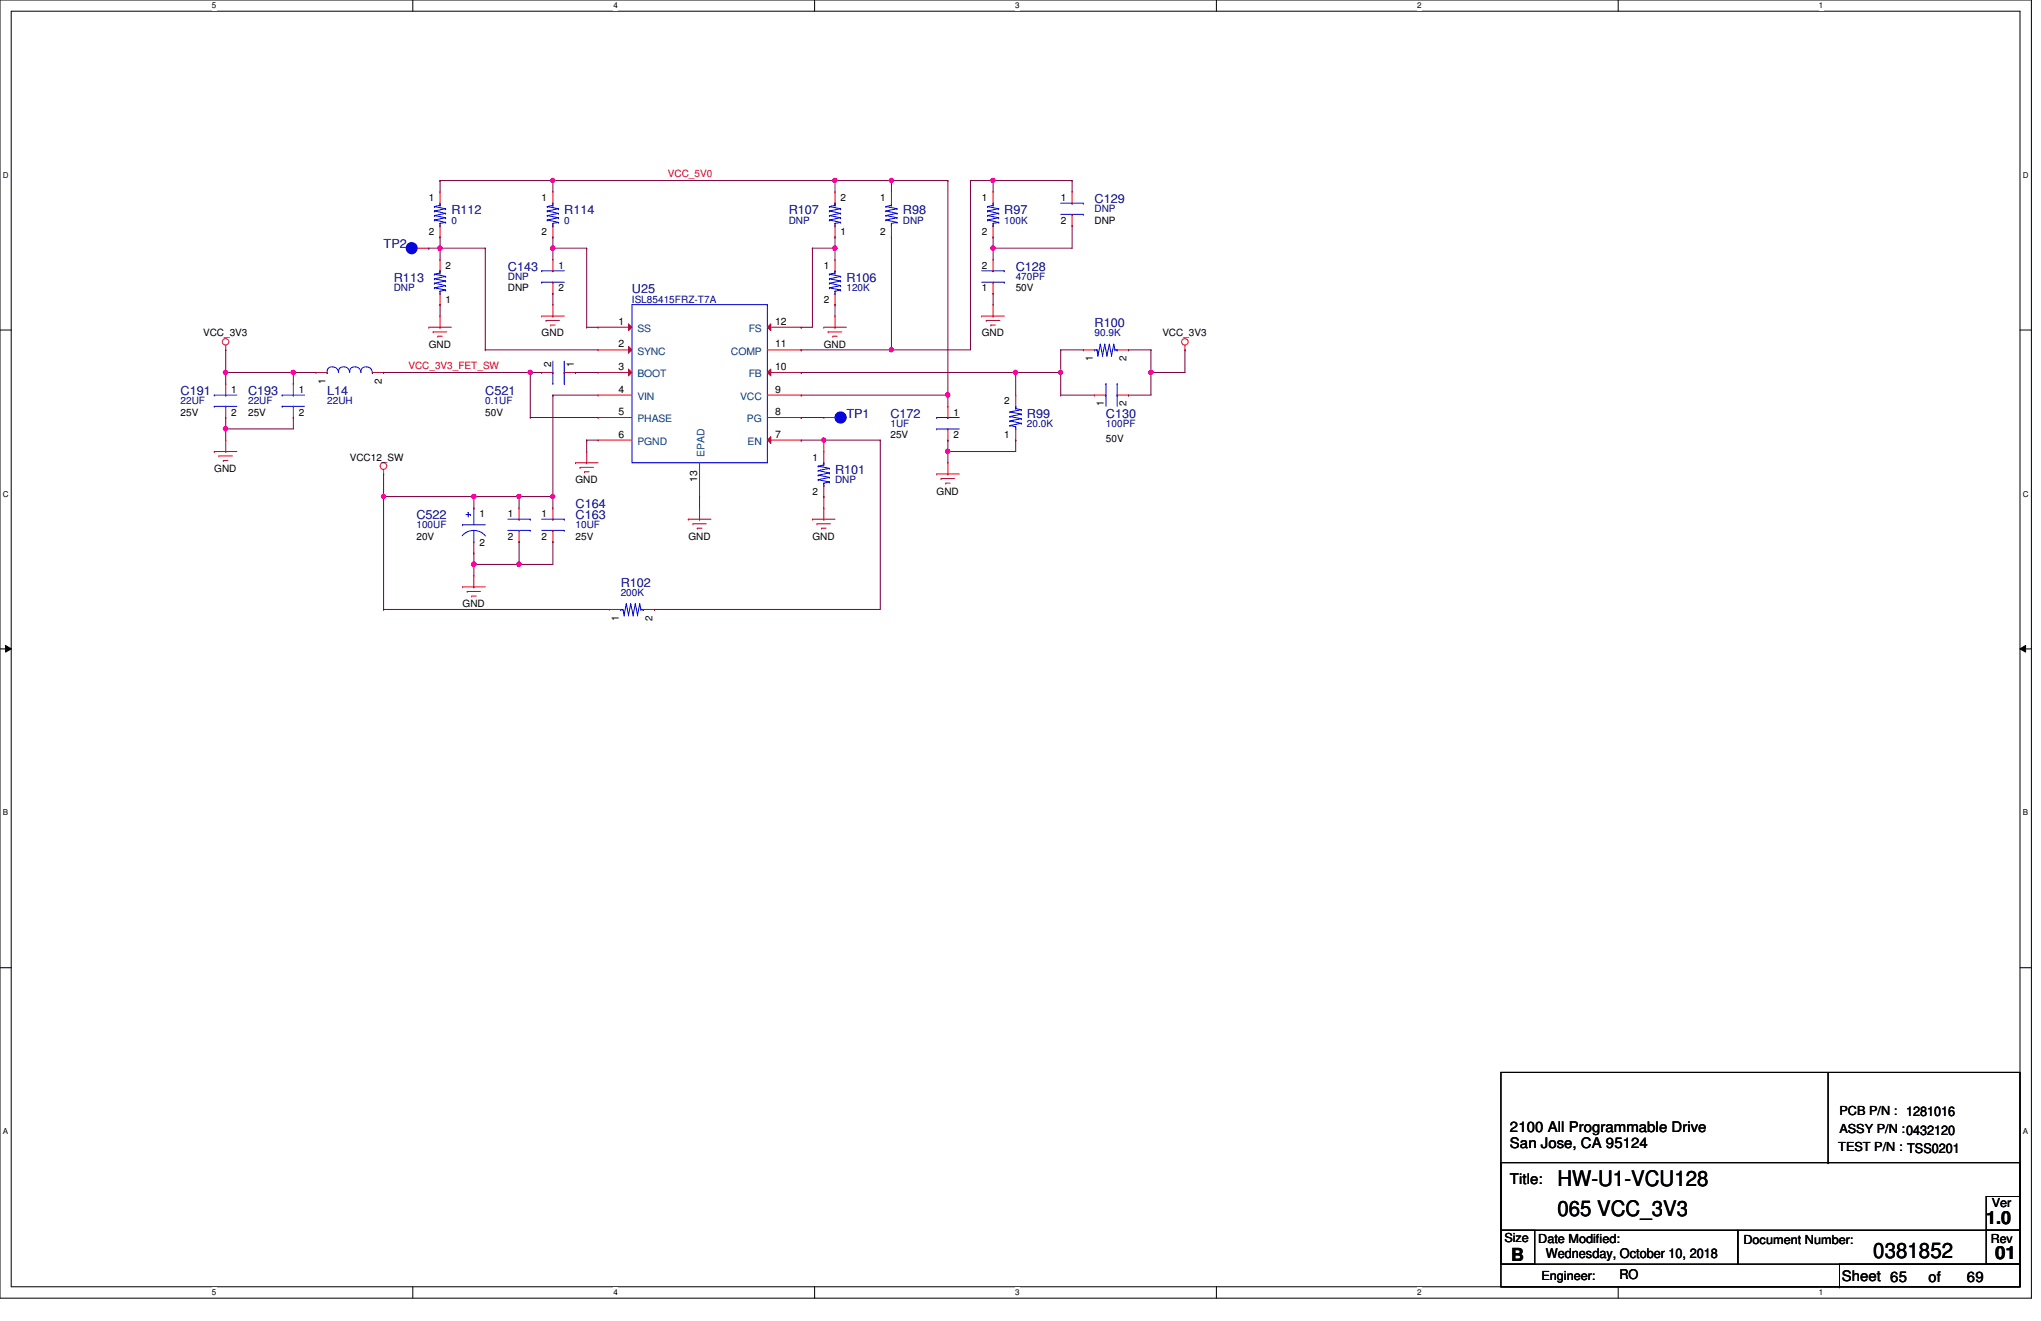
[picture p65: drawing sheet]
<svg xmlns="http://www.w3.org/2000/svg" width="432mm" height="279mm" viewBox="0 0 432 279" stroke-linecap="round" stroke-linejoin="round" font-family="sans-serif">
<defs><g id="words">
<g font-size="4.5">
<text x="329.5" y="250.9">HW-U1-VCU128</text>
<text x="329.5" y="257.1">065 VCC_3V3</text>
<text x="396.3" y="266">0381852</text>
</g>
<g font-size="3.8">
<text x="420.2" y="259">1.0</text>
<text x="319.7" y="266.6">B</text>
<text x="422.1" y="266.4">01</text>
</g>
<g font-size="3.1">
<text x="319.4" y="239.4">2100 All Programmable Drive</text>
<text x="319.4" y="242.7">San Jose, CA 95124</text>
<text x="319.4" y="250.4">Title:</text>
<text x="389.6" y="270.9">Sheet 65</text>
<text x="408" y="271.1">of</text>
<text x="416.1" y="271.1">69</text>
</g>
<g font-size="2.8">
<text x="327.1" y="266.1">Wednesday, October 10, 2018</text>
<text x="342.6" y="270.4">RO</text>
</g>
<g font-size="2.6" fill="#000080">
<text x="95.5" y="45.3">R112</text>
<text x="119.4" y="45.3">R114</text>
<text x="166.9" y="45.3">R107</text>
<text x="191" y="45.3">R98</text>
<text x="212.5" y="45.3">R97</text>
<text x="231.6" y="42.9">C129</text>
<text x="81.2" y="52.5">TP2</text>
<text x="83.3" y="59.6">R113</text>
<text x="107.4" y="57.3">C143</text>
<text x="179.1" y="59.6">R106</text>
<text x="214.9" y="57.3">C128</text>
<text x="133.7" y="62.1">U25</text>
<text x="231.6" y="69.2">R100</text>
<text x="38.2" y="83.5">C191</text>
<text x="52.5" y="83.5">C193</text>
<text x="69.2" y="83.5">L14</text>
<text x="102.7" y="83.5">C521</text>
<text x="179.1" y="88.3">TP1</text>
<text x="188.4" y="88.3">C172</text>
<text x="217.3" y="88.3">R99</text>
<text x="234" y="88.3">C130</text>
<text x="176.7" y="100.2">R101</text>
<text x="121.8" y="107.4">C164</text>
<text x="88.1" y="109.8">C522</text>
<text x="121.8" y="109.8">C163</text>
<text x="131.3" y="124.1">R102</text>
</g>
<g font-size="2.6">
<text x="389.2" y="235.9">PCB P/N : 1281016</text>
<text x="389.2" y="239.7">ASSY P/N :0432120</text>
<text x="388.9" y="243.5">TEST P/N : TSS0201</text>
<text x="421.4" y="255.2">Ver</text>
<text x="318.3" y="262.6">Size</text>
<text x="325.4" y="262.8">Date Modified:</text>
<text x="368.9" y="263.1">Document Number:</text>
<text x="421.2" y="262.8">Rev</text>
<text x="326.1" y="270.7">Engineer:</text>
</g>
<g font-size="2.2">
<text x="130.9" y="68.7">1</text>
<text x="164" y="68.7">12</text>
<text x="130.9" y="73.5">2</text>
<text x="164" y="73.5">11</text>
<text x="130.9" y="78.3">3</text>
<text x="130.9" y="83.1">4</text>
<text x="164" y="83.1">9</text>
<text x="164" y="78.3">10</text>
<text x="130.9" y="87.8">5</text>
<text x="164" y="87.8">8</text>
<text x="130.9" y="92.6">6</text>
<text x="164" y="92.6">7</text>
<text x="147.5" y="102" transform="rotate(-90 147.5 102)">13</text>
</g>
<g font-size="2.2" fill="#004080">
<text x="134.9" y="70.2">SS</text>
<text x="158.4" y="70.2">FS</text>
<text x="134.9" y="75">SYNC</text>
<text x="154.6" y="75">COMP</text>
<text x="134.9" y="79.8">BOOT</text>
<text x="158.4" y="79.8">FB</text>
<text x="134.9" y="84.6">VIN</text>
<text x="134.9" y="89.3">PHASE</text>
<text x="156.6" y="84.6">VCC</text>
<text x="158" y="89.3">PG</text>
<text x="134.9" y="94.1">PGND</text>
<text x="158.2" y="94.1">EN</text>
<text x="149" y="96.7" transform="rotate(-90 149 96.7)">EPAD</text>
</g>
<g font-size="2.1" fill="#f00">
<text x="141.3" y="37.5">VCC_5V0</text>
<text x="86.4" y="78.1">VCC_3V3_FET_SW</text>
</g>
<g font-size="2.1">
<text x="90.7" y="42.5">1</text>
<text x="114.6" y="42.5">1</text>
<text x="177.8" y="42.5">2</text>
<text x="186.2" y="42.5">1</text>
<text x="207.7" y="42.5">1</text>
<text x="224.4" y="42.5">1</text>
<text x="224.4" y="47.3">2</text>
<text x="231.6" y="47.3">DNP</text>
<text x="90.7" y="49.7">2</text>
<text x="114.6" y="49.7">2</text>
<text x="177.8" y="49.7">1</text>
<text x="186.2" y="49.7">2</text>
<text x="207.7" y="49.7">2</text>
<text x="94.3" y="56.9">2</text>
<text x="118.2" y="56.9">1</text>
<text x="174.3" y="56.9">1</text>
<text x="207.7" y="56.9">2</text>
<text x="94.3" y="64">1</text>
<text x="107.4" y="61.6">DNP</text>
<text x="118.2" y="61.6">2</text>
<text x="174.3" y="64">2</text>
<text x="207.7" y="61.6">1</text>
<text x="214.9" y="61.6">50V</text>
<text x="43" y="71.2">VCC_3V3</text>
<text x="114.6" y="71.2">GND</text>
<text x="207.7" y="71.2">GND</text>
<text x="245.9" y="71.2">VCC_3V3</text>
<text x="90.7" y="73.6">GND</text>
<text x="116.6" y="77.6" transform="rotate(-90 116.6 77.6)">2</text>
<text x="121.4" y="77.6" transform="rotate(-90 121.4 77.6)">1</text>
<text x="174.3" y="73.6">GND</text>
<text x="231.2" y="76.4" transform="rotate(-90 231.2 76.4)">1</text>
<text x="238.3" y="76.4" transform="rotate(-90 238.3 76.4)">2</text>
<text x="48.9" y="83.1">1</text>
<text x="63.2" y="83.1">1</text>
<text x="68.8" y="81.2" transform="rotate(-90 68.8 81.2)">1</text>
<text x="80.8" y="81.2" transform="rotate(-90 80.8 81.2)">2</text>
<text x="38.2" y="87.9">25V</text>
<text x="48.9" y="87.9">2</text>
<text x="52.5" y="87.9">25V</text>
<text x="63.2" y="87.9">2</text>
<text x="102.7" y="87.9">50V</text>
<text x="201.7" y="87.9">1</text>
<text x="212.5" y="85.5">2</text>
<text x="233.6" y="85.9" transform="rotate(-90 233.6 85.9)">1</text>
<text x="238.3" y="85.9" transform="rotate(-90 238.3 85.9)">2</text>
<text x="188.4" y="92.7">25V</text>
<text x="201.7" y="92.7">2</text>
<text x="212.5" y="92.7">1</text>
<text x="234" y="93.4">50V</text>
<text x="45.3" y="99.8">GND</text>
<text x="74" y="97.5">VCC12_SW</text>
<text x="171.9" y="97.5">1</text>
<text x="121.8" y="102.2">GND</text>
<text x="171.9" y="104.6">2</text>
<text x="198.2" y="104.6">GND</text>
<text x="101.5" y="109.4">1</text>
<text x="107.4" y="109.4">1</text>
<text x="114.6" y="109.4">1</text>
<text x="88.1" y="114.1">20V</text>
<text x="101.5" y="115.6">2</text>
<text x="107.4" y="114.1">2</text>
<text x="114.6" y="114.1">2</text>
<text x="121.8" y="114.1">25V</text>
<text x="145.6" y="114.1">GND</text>
<text x="171.9" y="114.1">GND</text>
<text x="97.9" y="128.5">GND</text>
<text x="130.9" y="131.3" transform="rotate(-90 130.9 131.3)">1</text>
<text x="138" y="131.3" transform="rotate(-90 138 131.3)">2</text>
</g>
<g font-size="2.1" fill="#000080">
<text x="95.5" y="47.3">0</text>
<text x="119.4" y="47.3">0</text>
<text x="166.9" y="47.3">DNP</text>
<text x="191" y="47.3">DNP</text>
<text x="212.5" y="47.3">100K</text>
<text x="231.6" y="44.9">DNP</text>
<text x="107.4" y="59.2">DNP</text>
<text x="214.9" y="59.2">470PF</text>
<text x="83.3" y="61.6">DNP</text>
<text x="133.7" y="64">ISL85415FRZ-T7A</text>
<text x="179.1" y="61.6">120K</text>
<text x="231.6" y="71.2">90.9K</text>
<text x="38.2" y="85.5">22UF</text>
<text x="52.5" y="85.5">22UF</text>
<text x="69.2" y="85.5">22UH</text>
<text x="102.7" y="85.5">0.1UF</text>
<text x="188.4" y="90.3">1UF</text>
<text x="217.3" y="90.3">20.0K</text>
<text x="234" y="90.3">100PF</text>
<text x="176.7" y="102.2">DNP</text>
<text x="88.1" y="111.8">100UF</text>
<text x="121.8" y="111.8">10UF</text>
<text x="131.3" y="126.1">200K</text>
</g>
<g font-size="1.7">
<text x="44.8" y="1.8">5</text>
<text x="129.8" y="1.8">4</text>
<text x="214.8" y="1.8">3</text>
<text x="299.8" y="1.8">2</text>
<text x="384.8" y="1.8">1</text>
<text x=".6" y="37.6">D</text>
<text x="427.9" y="37.6">D</text>
<text x=".6" y="105">C</text>
<text x="427.9" y="105">C</text>
<text x=".6" y="172.5">B</text>
<text x="427.9" y="172.5">B</text>
<text x=".6" y="239.9">A</text>
<text x="427.9" y="239.9">A</text>
<text x="44.8" y="273.9">5</text>
<text x="129.8" y="273.9">4</text>
<text x="214.8" y="273.9">3</text>
<text x="299.8" y="273.9">2</text>
<text x="384.8" y="273.9">1</text>
</g>
</g></defs>
<path d="M0 0h429.8v274.6h-429.8zM2.4 2.4h425v269.8h-425z" fill="none" stroke="#000" stroke-width=".21"/>
<g fill="#fff">
<path d="M44.8 .3h1v1.9h-1z"/>
<path d="M44.8 272.4h1v1.9h-1z"/>
</g>
<path d="M87.3 0v2.4M87.3 272.2v2.3" fill="none" stroke="#000" stroke-width=".21"/>
<g fill="#fff">
<path d="M129.8 .3h.9v1.9h-.9z"/>
<path d="M129.8 272.4h.9v1.9h-.9z"/>
</g>
<path d="M172.3 0v2.4M172.3 272.2v2.3" fill="none" stroke="#000" stroke-width=".21"/>
<g fill="#fff">
<path d="M214.8 .3h.9v1.9h-.9z"/>
<path d="M214.8 272.4h.9v1.9h-.9z"/>
</g>
<path d="M257.3 0v2.4M257.3 272.2v2.3" fill="none" stroke="#000" stroke-width=".21"/>
<g fill="#fff">
<path d="M299.8 .3h.9v1.9h-.9z"/>
<path d="M299.8 272.4h.9v1.9h-.9z"/>
</g>
<path d="M342.3 0v2.4M342.3 272.2v2.3" fill="none" stroke="#000" stroke-width=".21"/>
<g fill="#fff">
<path d="M384.8 .3h.9v1.9h-.9z"/>
<path d="M384.8 272.4h.9v1.9h-.9z"/>
<path d="M.6 36.1h1.2v1.9h-1.2z"/>
<path d="M427.9 36.1h1.3v1.9h-1.3z"/>
<path d="M.6 103.5h1.2v1.9h-1.2z"/>
<path d="M427.9 103.5h1.3v1.9h-1.3z"/>
</g>
<path d="M0 69.8h2.4M427.4 69.8h2.3" fill="none" stroke="#000" stroke-width=".21"/>
<g fill="#fff">
<path d="M.6 170.9h1.1v1.9h-1.1z"/>
<path d="M427.9 170.9h1.2v1.9h-1.2z"/>
</g>
<path d="M0 137.2h2.4M1.2 136.5l1.2 .7-1.2 .7zM427.4 137.2l1.1-.7v1.4zM427.4 137.2h2.3" fill="none" stroke="#000" stroke-width=".21"/>
<path d="M1.2 136.5l1.2 .7-1.2 .7zM427.4 137.2l1.1-.7v1.4z" fill="#000"/>
<g fill="#fff">
<path d="M.6 238.4h1.1v1.9h-1.1z"/>
<path d="M427.9 238.4h1.2v1.9h-1.2z"/>
</g>
<g fill="none" stroke="#000" stroke-width=".21">
<path d="M0 204.7h2.4M427.4 204.7h2.3M317.5 226.8h109.9v45.4h-109.9zM386.8 226.8v19.1M317.5 245.9h109.9v14.3h-109.9zM386.8 245.9h.1M420.2 253.1h7.2v7.1h-7.2zM317.5 260.2h50.2v7.2h-50.2zM317.5 260.2h7.2v7.2h-7.2zM317.5 272.2h71.7M367.7 260.2h59.7v7.2h-59.7zM389.2 267.4h38.2v4.8h-38.2z"/>
<path d="M389.2 272.2h.1M420.2 260.2h7.2v7.2h-7.2z"/>
</g>
<g fill="none" stroke="#f00" stroke-width=".21">
<path d="M210.1 54.9h.1M210.1 54.9v2.4M210.1 59.7v2.4M47.8 74h.1M47.8 73v1M90.7 69.2h.1M90.7 69.2h4.8M91.7 70.2h.1M91.7 70.2h2.8M92.6 71.1h.1M92.6 71.1h1M93.1 66.8h.1"/>
<path d="M93.1 69.2h.1M93.1 66.8v2.4M114.6 66.8h.1M114.6 66.8h4.8M115.5 67.8h.1M115.5 67.8h2.9M116.5 68.7h.1M116.5 68.7h.9M117 64.4h.1M117 66.8h.1M117 64.4v2.4M174.3 69.2h.1"/>
<path d="M174.3 69.2h4.8M175.2 70.2h.1M175.2 70.2h2.9M176.2 71.1h.1M176.2 71.1h.9M176.7 66.8h.1M176.7 69.2h.1M176.7 66.8v2.4M207.7 66.8h.1M207.7 66.8h4.8M208.7 67.8h.1M208.7 67.8h2.8"/>
<path d="M209.6 68.7h.1M209.6 68.7h1M210.1 64.4h.1M210.1 66.8h.1M210.1 62.1h.1M210.1 64.4v2.4M250.7 74h.1M250.7 73v1M45.3 95.5h.1M45.3 95.5h4.8M46.3 96.4h.1M46.3 96.4h2.8"/>
<path d="M47.2 97.4h.1M47.2 97.4h1M47.8 93.1h.1M47.8 95.5h.1M47.8 93.1v2.4M81.2 99.3v.9M121.8 97.9h.1M121.8 97.9h4.7M122.7 98.8h.1M122.7 98.8h2.9M123.7 99.8h.1M123.7 99.8h.9"/>
<path d="M124.1 95.5h.1M124.1 97.9h.1M124.1 95.5v2.4M200.5 97.9h.1M200.5 97.9v2.3M214.9 93.1h.1M214.9 83.6h.1M214.9 83.6v2.3M214.9 90.7v2.4M81.2 100.2h.1M145.6 109.8h.1M145.6 109.8h4.8"/>
<path d="M146.6 110.8h.1M146.6 110.8h2.8M147.5 111.7h.1M147.5 111.7h1M148 107.4h.1M148 109.8h.1M148 107.4v2.4M171.9 109.8h.1M171.9 109.8h4.8M172.8 110.8h.1M172.8 110.8h2.9M173.8 111.7h.1"/>
<path d="M173.8 111.7h1M174.3 107.4h.1M174.3 109.8h.1M174.3 107.4v2.4M198.2 100.2h.1M198.2 100.2h4.7M199.1 101.2h.1M199.1 101.2h2.9M200.1 102.2h.1M200.1 102.2h.9M200.5 100.2h.1M97.9 124.1h.1"/>
<path d="M97.9 124.1h4.8M98.8 125.1h.1M98.8 125.1h2.9M99.8 126.1h.1M99.8 126.1h1M100.2 121.8h.1M100.2 124.1h.1M100.2 121.8v2.3M128.9 128.9h.1M128.9 128.9h2.4M136.1 128.9h2.4M138.5 128.9h.1"/>
<circle cx="47.7" cy="72.3" r=".69"/>
<circle cx="250.7" cy="72.3" r=".69"/>
<circle cx="81.1" cy="98.6" r=".7"/>
</g>
<g fill="none" stroke="#00f" stroke-width=".21">
<path d="M207.7 57.3h4.8M207.7 59.7h4.8M210.1 57.3h.1M210.1 59.7h.1M212.5 57.3h.1M212.5 59.7h.1M213.7 87.1h.1M213.7 88.1h.1M213.7 89h.1M213.7 90h.1M213.7 87.1l2.4 .5M213.7 88.1l2.4 .5"/>
<path d="M213.7 89l2.4 .5M213.7 90l1.2 .3M214.9 90.7h.1M214.9 85.9h.1M214.9 86.4h.1M214.9 90.3h.1M214.9 85.9v.5M214.9 90.3v.4M214.9 86.4l1.2 .3M216.1 89.5h.1M216.1 86.7h.1M216.1 87.6h.1"/>
<path d="M216.1 88.6h.1M216.1 89.5l-2.4 .5M216.1 86.7l-2.4 .4M216.1 87.6l-2.4 .5M216.1 88.6l-2.4 .4M131.3 128.9h.1M131.3 128.9h.5M131.8 128.9h.1M131.8 128.9l.2 1.2M132 130.1h.1M132.5 127.7h.1M132.5 127.7l-.5 2.4"/>
<path d="M132.5 127.7l.5 2.4M133 130.1h.1M133.4 127.7h.1M133.4 127.7l.5 2.4M133.4 127.7l-.4 2.4M133.9 130.1h.1M134.4 127.7h.1M134.4 127.7l.5 2.4M134.4 127.7l-.5 2.4M134.9 130.1h.1M135.3 127.7h.1M135.3 127.7l.3 1.2"/>
<path d="M135.3 127.7l-.4 2.4M135.6 128.9h.1M135.6 128.9h.5M136.1 128.9h.1"/>
</g>
<circle cx="177.8" cy="88.3" r="1.19" fill="#00f"/>
<g fill="none" stroke="#00f" stroke-width=".21">
<path d="M114.6 59.7h.1M114.6 57.3h.1M114.6 59.7h4.8M114.6 57.3h4.8M117 59.7h.1M117 57.3h.1M175.5 59.9h.1M175.5 59h.1M175.5 58h.1M175.5 46.5h.1M175.5 43.7h.1M175.5 44.6h.1"/>
<path d="M175.5 45.6h.1M175.5 58l2.3 .5M175.5 59.9l2.3 .5M175.5 59l2.3 .4M175.5 46.5l2.3 .5M175.5 43.7l2.3 .5M175.5 44.6l2.3 .5M175.5 45.6l2.3 .5M176.7 57.3h.1M176.7 57.7h.1M176.7 47.8h.1M176.7 43h.1"/>
<path d="M176.7 43.4h.1M176.7 47.2h.1M176.7 43v.4M176.7 47.2v.6M176.7 57.3v.4M176.7 57.7l-1.2 .3M176.7 43.4l-1.2 .3M177.8 58.5h.1M177.8 59.4h.1M177.8 44.2h.1M177.8 45.1h.1M177.8 46.1h.1"/>
<path d="M177.8 47h.1M177.8 59.4l-2.3 .5M177.8 58.5l-2.3 .5M177.8 44.2l-2.3 .4M177.8 45.1l-2.3 .5M177.8 46.1l-2.3 .4M177.8 47l-1.1 .2M69.2 78.8h.1M70.4 77.6a.96 .96 0 0 0-1.2 1.1M70.4 77.6a1.17 1.17 0 0 1 1.2 1.2M72.8 77.6a.96 .96 0 0 0-1.2 1.1M72.8 77.6a1.14 1.14 0 0 1 1.2 1.2"/>
<path d="M74 78.7a1.16 1.16 0 0 1 1.2-1.1 1.16 1.16 0 0 1 1.1 1.1v.1M77.6 77.6a.98 .98 0 0 0-1.2 1.1M77.6 77.6a1.14 1.14 0 0 1 1.1 1.2M78.8 78.8h.1M175.5 60.9h.1M175.5 60.9l2.3 .4M176.7 62.1h.1M176.7 61.6h.1M176.7 61.6v.5M177.8 61.3h.1M177.8 60.4h.1M177.8 61.3l-1.1 .3"/>
<path d="M177.8 60.4l-2.3 .5M45.3 85.9h.1M45.3 83.6h.1M45.3 85.9h4.8M45.3 83.6h4.8M47.8 85.9h.1M47.8 83.6h.1M59.7 85.9h.1M59.7 83.6h.1M59.7 85.9h4.7M59.7 83.6h4.7M62.1 85.9h.1"/>
<path d="M62.1 83.6h.1M198.2 90.7h.1M198.2 88.3h.1M198.2 90.7h4.7M198.2 88.3h4.7M200.5 90.7h.1M200.5 88.3h.1M234 83.6h.1M234 81.2h.1M234 81.2v4.7M236.3 83.6h.1M236.3 81.2h.1"/>
<path d="M236.3 81.2v4.7M97.8 113.3a3.2 3.2 0 0 1 4.9 .1M97.9 111h.1M97.9 111h4.8M98.6 108.8h.9M99.1 108.4h.1M99.1 108.4v.9M99.5 108.8h.1M100.2 114.6h.1M100.2 107.4h.1M100.2 107.4v3.6M100.2 112.2v2.4"/>
<path d="M107.4 112.2h4.8M107.4 109.8h4.8M109.8 112.2h.1M109.8 109.8h.1M112.2 112.2h.1M112.2 109.8h.1"/>
<circle cx="177.8" cy="88.3" r="1.19"/>
</g>
<g fill="none" stroke="#f00" stroke-width=".21">
<path d="M117 54.9h.1M117 54.9v2.4M117 59.7v2.4M176.7 54.9h.1M176.7 50.1h.1M176.7 40.6h.1M176.7 40.6v2.4M176.7 47.8v2.3M176.7 54.9v2.4M66.8 78.8h.1M66.8 78.8h2.4M78.8 78.8h2.4"/>
<path d="M81.2 78.8h.1M117 62.1h.1M176.7 64.4h.1M176.7 62.1v2.3M47.8 81.2h.1M47.8 88.3h.1M47.8 81.2v2.4M47.8 85.9v2.4M62.1 81.2h.1M62.1 88.3h.1M62.1 81.2v2.4M62.1 85.9v2.4"/>
<path d="M174.3 88.3h.1M174.3 88.3h2.4M200.5 85.9h.1M200.5 93.1h.1M200.5 85.9v2.4M200.5 90.7v2.4M231.6 83.6h.1M231.6 83.6h2.4M236.3 83.6h2.5M238.8 83.6h.1M100.2 107.4h.1M100.2 117h.1"/>
<path d="M100.2 114.6v2.4M109.8 107.4h.1M109.8 114.6h.1M109.8 107.4v2.4M109.8 112.2v2.4"/>
</g>
<circle cx="87.1" cy="52.5" r="1.18" fill="#00f"/>
<g fill="none" stroke="#00f" stroke-width=".21">
<path d="M115.8 46.5h.1M115.8 45.6h.1M115.8 44.6h.1M115.8 43.7h.1M115.8 43.7l2.4 .5M115.8 46.5l2.4 .5M115.8 45.6l2.4 .5M115.8 44.6l2.4 .5M117 43h.1M117 47.8h.1M117 47.2h.1M117 43.4h.1"/>
<path d="M117 43v.4M117 47.2v.6M117 43.4l-1.2 .3M118.2 44.2h.1M118.2 47h.1M118.2 46.1h.1M118.2 45.1h.1M118.2 47l-1.2 .2M118.2 46.1l-2.4 .4M118.2 45.1l-2.4 .5M118.2 44.2l-2.4 .4M133.7 64.4h28.6v33.5h-28.6z"/>
<circle cx="87.1" cy="52.5" r="1.18"/>
</g>
<path d="M88.3 52.5h2.4M90.7 52.5h.1M117 40.6h.1M117 50.1h.1M117 40.6v2.4M117 47.8v2.3" fill="none" stroke="#f00" stroke-width=".21"/>
<path d="M133 68.5l.7 .7-.7 .7z" fill="#f00"/>
<path d="M126.5 69.2h.1M126.5 69.2h7.2M133 68.5l.7 .7-.7 .7z" fill="none" stroke="#f00" stroke-width=".21"/>
<path d="M133 73.3l.7 .7-.7 .7z" fill="#f00"/>
<path d="M126.5 74h.1M126.5 74h7.2M133 73.3l.7 .7-.7 .7z" fill="none" stroke="#f00" stroke-width=".21"/>
<path d="M133 78.1l.7 .7-.7 .7z" fill="#f00"/>
<path d="M126.5 78.8h.1M126.5 78.8h7.2M133 78.1l.7 .7-.7 .7zM126.5 83.6h.1M126.5 88.3h.1M126.5 93.1h.1M126.5 83.6h7.2M126.5 88.3h7.2M126.5 93.1h7.2" fill="none" stroke="#f00" stroke-width=".21"/>
<path d="M162.3 93.1l.8-.7v1.4z" fill="#f00"/>
<path d="M162.3 93.1l.8-.7v1.4zM162.3 93.1h7.2M162.3 88.3h7.2M162.3 83.6h7.2M169.5 93.1h.1M169.5 88.3h.1M169.5 83.6h.1" fill="none" stroke="#f00" stroke-width=".21"/>
<path d="M162.3 78.8l.8-.7v1.4z" fill="#f00"/>
<path d="M162.3 78.8l.8-.7v1.4zM162.3 78.8h7.2M162.3 74h7.2M169.5 78.8h.1M169.5 74h.1" fill="none" stroke="#f00" stroke-width=".21"/>
<path d="M162.3 69.2l.8-.7v1.4z" fill="#f00"/>
<g fill="none" stroke="#f00" stroke-width=".21">
<path d="M93.1 40.6h.1M93.1 50.1h.1M93.1 54.9h.1M93.1 40.6v2.4M93.1 47.8v2.3M93.1 54.9v2.4M188.6 40.6h.1M188.6 50.1h.1M188.6 40.6v2.4M188.6 47.8v2.3M210.1 40.6h.1M210.1 50.1h.1"/>
<path d="M210.1 40.6v2.4M210.1 47.8v2.3M226.8 40.6h.1M226.8 47.8h.1M226.8 40.6v2.4M226.8 45.3v2.5M93.1 64.4h.1M93.1 62.1v2.3M114.6 78.8h.1M114.6 78.8h2.4M119.4 78.8h2.4M121.8 78.8h.1"/>
<path d="M162.3 69.2l.8-.7v1.4zM162.3 69.2h7.2M169.5 69.2h.1M229.2 74h.1M229.2 74h2.4M236.3 74h2.5M238.8 74h.1M148 97.9v7.1M174.3 95.5h.1M174.3 95.5v2.4M117 107.4h.1M117 114.6h.1"/>
<path d="M117 107.4v2.4M117 112.2v2.4M148 105h.1M174.3 105h.1M174.3 102.7v2.3"/>
</g>
<g fill="none" stroke="#00f" stroke-width=".21">
<path d="M91.9 46.5h.1M91.9 45.6h.1M91.9 44.6h.1M91.9 43.7h.1M91.9 58h.1M91.9 59h.1M91.9 59.9h.1M91.9 43.7l2.4 .5M91.9 46.5l2.4 .5M91.9 45.6l2.4 .5M91.9 44.6l2.4 .5M91.9 58l2.4 .5"/>
<path d="M91.9 59l2.4 .4M91.9 59.9l2.4 .5M93.1 43h.1M93.1 47.8h.1M93.1 47.2h.1M93.1 43.4h.1M93.1 57.3h.1M93.1 57.7h.1M93.1 43v.4M93.1 47.2v.6M93.1 57.3v.4M93.1 43.4l-1.2 .3"/>
<path d="M93.1 57.7l-1.2 .3M94.3 44.2h.1M94.3 47h.1M94.3 46.1h.1M94.3 45.1h.1M94.3 58.5h.1M94.3 59.4h.1M94.3 47l-1.2 .2M94.3 46.1l-2.4 .4M94.3 45.1l-2.4 .5M94.3 44.2l-2.4 .4M94.3 58.5l-2.4 .5"/>
<path d="M94.3 59.4l-2.4 .5M187.4 46.5h.1M187.4 45.6h.1M187.4 44.6h.1M187.4 43.7h.1M187.4 43.7l2.4 .5M187.4 46.5l2.4 .5M187.4 45.6l2.4 .5M187.4 44.6l2.4 .5M188.6 43h.1M188.6 47.8h.1M188.6 47.2h.1"/>
<path d="M188.6 43.4h.1M188.6 43v.4M188.6 47.2v.6M188.6 43.4l-1.2 .3M189.8 44.2h.1M189.8 47h.1M189.8 46.1h.1M189.8 45.1h.1M189.8 47l-1.2 .2M189.8 46.1l-2.4 .4M189.8 45.1l-2.4 .5M189.8 44.2l-2.4 .4"/>
<path d="M208.9 46.5h.1M208.9 45.6h.1M208.9 44.6h.1M208.9 43.7h.1M208.9 43.7l2.4 .5M208.9 46.5l2.4 .5M208.9 45.6l2.4 .5M208.9 44.6l2.4 .5M210.1 43h.1M210.1 47.8h.1M210.1 47.2h.1M210.1 43.4h.1"/>
<path d="M210.1 43v.4M210.1 47.2v.6M210.1 43.4l-1.2 .3M211.3 44.2h.1M211.3 47h.1M211.3 46.1h.1M211.3 45.1h.1M211.3 47l-1.2 .2M211.3 46.1l-2.4 .4M211.3 45.1l-2.4 .5M211.3 44.2l-2.4 .4M224.4 45.3h4.8"/>
<path d="M224.4 43h4.8M226.8 45.3h.1M226.8 43h.1M229.2 45.3h.1M229.2 43h.1M91.9 60.9h.1M91.9 60.9l2.4 .4M93.1 62.1h.1M93.1 61.6h.1M93.1 61.6v.5M94.3 60.4h.1M94.3 61.3h.1"/>
<path d="M94.3 60.4l-2.4 .5M94.3 61.3l-1.2 .3M117 78.8h.1M117 76.4v4.8M119.4 78.8h.1M119.4 76.4v4.8M231.6 74h.1M231.6 74h.5M232.1 74h.1M232.1 74l.2 1.2M232.3 75.2h.1M232.8 72.8h.1"/>
<path d="M232.8 72.8l-.5 2.4M232.8 72.8l.5 2.4M233.3 75.2h.1M233.7 72.8h.1M233.7 72.8l.5 2.4M233.7 72.8l-.4 2.4M234.2 75.2h.1M234.7 72.8h.1M234.7 72.8l.5 2.4M234.7 72.8l-.5 2.4M235.2 75.2h.1M235.6 72.8h.1"/>
<path d="M235.6 72.8l.3 1.2M235.6 72.8l-.4 2.4M235.9 74h.1M235.9 74h.4M236.3 74h.1M117 81.2h.1M119.4 81.2h.1M173.1 99.5h.1M173.1 98.6h.1M173.1 98.6l2.4 .5M173.1 99.5l2.4 .5M174.3 97.9h.1"/>
<path d="M174.3 98.3h.1M174.3 97.9v.4M174.3 98.3l-1.2 .3M175.5 99.1h.1M175.5 99.1l-2.4 .4M114.6 112.2h4.8M114.6 109.8h4.8M117 112.2h.1M117 109.8h.1M119.4 112.2h.1M119.4 109.8h.1M173.1 101.5h.1"/>
<path d="M173.1 100.5h.1M173.1 101.5l2.4 .4M173.1 100.5l2.4 .5M174.3 102.7h.1M174.3 102.2h.1M174.3 102.2v.5M175.5 101.9h.1M175.5 101h.1M175.5 100h.1M175.5 101.9l-1.2 .3M175.5 101l-2.4 .5M175.5 100l-2.4 .5"/>
</g>
<path d="M117 38.2h.1M117 38.2v2.4M117 38.2h59.7M117 52.5h.1M117 50.1h.1M117 52.5h7.1M117 50.1v2.4M124.1 52.5h.1M124.1 52.5v16.7" fill="none" stroke="#800040" stroke-width=".21"/>
<circle cx="176.6" cy="38.2" r=".45" fill="#f0f"/>
<circle cx="176.6" cy="38.2" r=".45" fill="none" stroke="#f0f" stroke-width=".21"/>
<path d="M93.1 38.2h.1M93.1 38.2h23.9" fill="none" stroke="#800040" stroke-width=".21"/>
<circle cx="116.9" cy="38.2" r=".45" fill="#f0f"/>
<circle cx="116.9" cy="38.2" r=".45" fill="none" stroke="#f0f" stroke-width=".21"/>
<path d="M93.1 38.2h.1M93.1 38.2v2.4M93.1 50.1h.1M93.1 52.5h.1M93.1 50.1v4.8M93.1 52.5h9.6" fill="none" stroke="#800040" stroke-width=".21"/>
<circle cx="93.1" cy="52.5" r=".46" fill="#f0f"/>
<circle cx="93.1" cy="52.5" r=".46" fill="none" stroke="#f0f" stroke-width=".21"/>
<g fill="none" stroke="#800040" stroke-width=".21">
<path d="M102.7 52.5h.1M102.7 52.5v21.5M81.2 78.8h.1M81.2 78.8h33.4M93.1 64.4h.1M93.1 64.4v2.4M102.7 74h.1M102.7 74h23.8M112.2 78.8h.1M112.2 78.8v9.5M117 62.1h.1M117 62.1v2.3"/>
<path d="M121.8 78.8h.1M121.8 78.8h4.7M124.1 69.2h.1M124.1 69.2h2.4M112.2 88.3h.1M112.2 88.3h14.3M124.1 93.1h.1M124.1 93.1v2.4M124.1 93.1h2.4M148 105h.1M148 105v2.4"/>
</g>
<circle cx="112.2" cy="78.8" r=".46" fill="#f0f"/>
<circle cx="112.2" cy="78.8" r=".46" fill="none" stroke="#f0f" stroke-width=".21"/>
<path d="M47.8 78.8h.1M47.8 78.8h19M62.1 78.8h.1M62.1 78.8v2.4" fill="none" stroke="#800040" stroke-width=".21"/>
<circle cx="62" cy="78.8" r=".45" fill="#f0f"/>
<circle cx="62" cy="78.8" r=".45" fill="none" stroke="#f0f" stroke-width=".21"/>
<circle cx="47.7" cy="78.8" r=".46" fill="#f0f"/>
<circle cx="47.7" cy="78.8" r=".46" fill="none" stroke="#f0f" stroke-width=".21"/>
<path d="M47.8 74h.1M47.8 74v4.8M117 105h.1M117 105v2.4" fill="none" stroke="#800040" stroke-width=".21"/>
<circle cx="116.9" cy="105" r=".45" fill="#f0f"/>
<circle cx="116.9" cy="105" r=".45" fill="none" stroke="#f0f" stroke-width=".21"/>
<path d="M100.2 105h.1M100.2 105h9.6" fill="none" stroke="#800040" stroke-width=".21"/>
<circle cx="109.8" cy="105" r=".45" fill="#f0f"/>
<circle cx="109.8" cy="105" r=".45" fill="none" stroke="#f0f" stroke-width=".21"/>
<circle cx="100.2" cy="105" r=".46" fill="#f0f"/>
<circle cx="100.2" cy="105" r=".46" fill="none" stroke="#f0f" stroke-width=".21"/>
<g fill="none" stroke="#800040" stroke-width=".21">
<path d="M47.8 90.7h.1M62.1 88.3h.1M62.1 88.3v2.4h-14.3M81.2 100.2h.1M81.2 100.2v4.8M100.2 119.4h.1M100.2 117h.1M100.2 105h.1M100.2 105v2.4M100.2 117v4.8M109.8 105h.1M109.8 114.6h.1"/>
<path d="M109.8 119.4h.1M109.8 105v2.4M109.8 114.6v4.8M109.8 105h7.2M117 114.6h.1M117 114.6v4.8h-7.2"/>
</g>
<circle cx="47.7" cy="90.7" r=".46" fill="#f0f"/>
<circle cx="47.7" cy="90.7" r=".46" fill="none" stroke="#f0f" stroke-width=".21"/>
<path d="M47.8 78.8h.1M47.8 78.8v2.4M47.8 90.7h.1M47.8 88.3h.1M47.8 88.3v4.8M117 83.6h.1M117 83.6h9.5M117 83.6v21.4M81.2 105h.1M81.2 105h19M81.2 105v23.9" fill="none" stroke="#800040" stroke-width=".21"/>
<circle cx="81.1" cy="105" r=".45" fill="#f0f"/>
<circle cx="81.1" cy="105" r=".45" fill="none" stroke="#f0f" stroke-width=".21"/>
<path d="M169.5 93.1h.1M169.5 93.1h4.8M186.2 93.1h.1M186.2 93.1v35.8h-47.7M81.2 128.9h.1M81.2 128.9h47.7M138.5 128.9h.1" fill="none" stroke="#800040" stroke-width=".21"/>
<circle cx="174.3" cy="93.1" r=".45" fill="#f0f"/>
<circle cx="174.3" cy="93.1" r=".45" fill="none" stroke="#f0f" stroke-width=".21"/>
<g fill="none" stroke="#800040" stroke-width=".21">
<path d="M90.7 52.5h.1M90.7 52.5h2.4M169.5 78.8h.1M169.5 78.8h45.4M214.9 78.8h.1M214.9 78.8v4.8M224.4 74h.1M224.4 74h4.8M224.4 74v4.8M238.8 74h.1M238.8 74h4.7M243.5 74h.1"/>
<path d="M243.5 74v4.8M169.5 88.3h.1M169.5 83.6h.1M169.5 88.3h4.8M169.5 83.6h31M174.3 93.1h.1M174.3 93.1v2.4M174.3 93.1h11.9M200.5 83.6h.1M200.5 93.1h.1M200.5 95.5h.1M200.5 83.6v2.3"/>
<path d="M200.5 93.1v4.8M214.9 93.1h.1M214.9 93.1v2.4h-14.4M224.4 83.6h.1M224.4 83.6h7.2M238.8 83.6h.1M238.8 83.6h4.7M174.3 105h.1M174.3 105v2.4"/>
</g>
<circle cx="200.5" cy="95.5" r=".46" fill="#f0f"/>
<circle cx="200.5" cy="95.5" r=".46" fill="none" stroke="#f0f" stroke-width=".21"/>
<path d="M214.9 78.8h.1M214.9 78.8h9.5M250.7 74h.1M250.7 74v4.8" fill="none" stroke="#800040" stroke-width=".21"/>
<circle cx="224.4" cy="78.8" r=".45" fill="#f0f"/>
<circle cx="224.4" cy="78.8" r=".45" fill="none" stroke="#f0f" stroke-width=".21"/>
<circle cx="214.8" cy="78.8" r=".46" fill="#f0f"/>
<circle cx="214.8" cy="78.8" r=".46" fill="none" stroke="#f0f" stroke-width=".21"/>
<path d="M224.4 78.8h.1M224.4 78.8v4.8M243.5 78.8h.1M243.5 78.8h7.2" fill="none" stroke="#800040" stroke-width=".21"/>
<circle cx="243.5" cy="78.8" r=".46" fill="#f0f"/>
<circle cx="243.5" cy="78.8" r=".46" fill="none" stroke="#f0f" stroke-width=".21"/>
<path d="M176.7 38.2h.1M176.7 38.2v2.4M176.7 38.2h11.9M171.9 52.5h.1M171.9 52.5h4.8M176.7 50.1h.1M176.7 52.5h.1M176.7 50.1v4.8M169.5 74h.1M169.5 74h19.1M243.5 78.8h.1M243.5 78.8v4.8" fill="none" stroke="#800040" stroke-width=".21"/>
<circle cx="176.6" cy="52.5" r=".46" fill="#f0f"/>
<circle cx="176.6" cy="52.5" r=".46" fill="none" stroke="#f0f" stroke-width=".21"/>
<path d="M171.9 52.5h.1M171.9 52.5v16.7h-2.4M210.1 52.5h.1M226.8 47.8h.1M226.8 47.8v4.7h-16.7M169.5 69.2h.1" fill="none" stroke="#800040" stroke-width=".21"/>
<circle cx="210.1" cy="52.5" r=".46" fill="#f0f"/>
<circle cx="210.1" cy="52.5" r=".46" fill="none" stroke="#f0f" stroke-width=".21"/>
<path d="M188.6 38.2h.1M188.6 38.2h11.9M210.1 50.1h.1M210.1 52.5h.1M210.1 50.1v4.8" fill="none" stroke="#800040" stroke-width=".21"/>
<circle cx="188.6" cy="38.2" r=".45" fill="#f0f"/>
<circle cx="188.6" cy="38.2" r=".45" fill="none" stroke="#f0f" stroke-width=".21"/>
<path d="M188.6 50.1h.1M188.6 50.1v23.9" fill="none" stroke="#800040" stroke-width=".21"/>
<circle cx="188.6" cy="74" r=".45" fill="#f0f"/>
<circle cx="188.6" cy="74" r=".45" fill="none" stroke="#f0f" stroke-width=".21"/>
<path d="M205.3 38.2h.1M205.3 38.2v35.8h-16.7M205.3 38.2h21.5M210.1 38.2h.1M188.6 74h.1" fill="none" stroke="#800040" stroke-width=".21"/>
<circle cx="210.1" cy="38.2" r=".45" fill="#f0f"/>
<circle cx="210.1" cy="38.2" r=".45" fill="none" stroke="#f0f" stroke-width=".21"/>
<path d="M210.1 38.2h.1M210.1 38.2v2.4M226.8 38.2h.1M226.8 38.2v2.4M117 52.5h.1M117 52.5v2.4M176.7 64.4h.1M176.7 64.4v2.4M210.1 62.1h.1M210.1 62.1v2.3" fill="none" stroke="#800040" stroke-width=".21"/>
<circle cx="116.9" cy="52.5" r=".46" fill="#f0f"/>
<circle cx="116.9" cy="52.5" r=".46" fill="none" stroke="#f0f" stroke-width=".21"/>
<path d="M188.6 38.2h.1M188.6 38.2v2.4M200.5 38.2h.1M200.5 38.2v45.4" fill="none" stroke="#800040" stroke-width=".21"/>
<circle cx="200.5" cy="83.5" r=".46" fill="#f0f"/>
<circle cx="200.5" cy="83.5" r=".46" fill="none" stroke="#f0f" stroke-width=".21"/>
<path d="M100.2 119.4h.1M100.2 119.4h9.6" fill="none" stroke="#800040" stroke-width=".21"/>
<circle cx="109.8" cy="119.3" r=".46" fill="#f0f"/>
<circle cx="109.8" cy="119.3" r=".46" fill="none" stroke="#f0f" stroke-width=".21"/>
<circle cx="100.2" cy="119.3" r=".47" fill="#f0f"/>
<circle cx="100.2" cy="119.3" r=".47" fill="none" stroke="#f0f" stroke-width=".21"/>
<circle cx="176.6" cy="38.2" r=".45" fill="#f0f"/>
<circle cx="176.6" cy="38.2" r=".45" fill="none" stroke="#f0f" stroke-width=".21"/>
<circle cx="116.9" cy="38.2" r=".45" fill="#f0f"/>
<circle cx="116.9" cy="38.2" r=".45" fill="none" stroke="#f0f" stroke-width=".21"/>
<circle cx="93.1" cy="52.5" r=".46" fill="#f0f"/>
<circle cx="93.1" cy="52.5" r=".46" fill="none" stroke="#f0f" stroke-width=".21"/>
<circle cx="112.2" cy="78.8" r=".46" fill="#f0f"/>
<circle cx="112.2" cy="78.8" r=".46" fill="none" stroke="#f0f" stroke-width=".21"/>
<circle cx="62" cy="78.8" r=".45" fill="#f0f"/>
<circle cx="62" cy="78.8" r=".45" fill="none" stroke="#f0f" stroke-width=".21"/>
<circle cx="47.7" cy="78.8" r=".46" fill="#f0f"/>
<circle cx="47.7" cy="78.8" r=".46" fill="none" stroke="#f0f" stroke-width=".21"/>
<circle cx="116.9" cy="105" r=".45" fill="#f0f"/>
<circle cx="116.9" cy="105" r=".45" fill="none" stroke="#f0f" stroke-width=".21"/>
<circle cx="109.8" cy="105" r=".45" fill="#f0f"/>
<circle cx="109.8" cy="105" r=".45" fill="none" stroke="#f0f" stroke-width=".21"/>
<circle cx="100.2" cy="105" r=".46" fill="#f0f"/>
<circle cx="100.2" cy="105" r=".46" fill="none" stroke="#f0f" stroke-width=".21"/>
<circle cx="47.7" cy="90.7" r=".46" fill="#f0f"/>
<circle cx="47.7" cy="90.7" r=".46" fill="none" stroke="#f0f" stroke-width=".21"/>
<circle cx="81.1" cy="105" r=".45" fill="#f0f"/>
<circle cx="81.1" cy="105" r=".45" fill="none" stroke="#f0f" stroke-width=".21"/>
<circle cx="174.3" cy="93.1" r=".45" fill="#f0f"/>
<circle cx="174.3" cy="93.1" r=".45" fill="none" stroke="#f0f" stroke-width=".21"/>
<circle cx="200.5" cy="95.5" r=".46" fill="#f0f"/>
<circle cx="200.5" cy="95.5" r=".46" fill="none" stroke="#f0f" stroke-width=".21"/>
<circle cx="224.4" cy="78.8" r=".45" fill="#f0f"/>
<circle cx="224.4" cy="78.8" r=".45" fill="none" stroke="#f0f" stroke-width=".21"/>
<circle cx="214.8" cy="78.8" r=".46" fill="#f0f"/>
<circle cx="214.8" cy="78.8" r=".46" fill="none" stroke="#f0f" stroke-width=".21"/>
<circle cx="243.5" cy="78.8" r=".46" fill="#f0f"/>
<circle cx="243.5" cy="78.8" r=".46" fill="none" stroke="#f0f" stroke-width=".21"/>
<circle cx="176.6" cy="52.5" r=".46" fill="#f0f"/>
<circle cx="176.6" cy="52.5" r=".46" fill="none" stroke="#f0f" stroke-width=".21"/>
<circle cx="210.1" cy="52.5" r=".46" fill="#f0f"/>
<circle cx="210.1" cy="52.5" r=".46" fill="none" stroke="#f0f" stroke-width=".21"/>
<circle cx="188.6" cy="38.2" r=".45" fill="#f0f"/>
<circle cx="188.6" cy="38.2" r=".45" fill="none" stroke="#f0f" stroke-width=".21"/>
<circle cx="188.6" cy="74" r=".45" fill="#f0f"/>
<circle cx="188.6" cy="74" r=".45" fill="none" stroke="#f0f" stroke-width=".21"/>
<circle cx="210.1" cy="38.2" r=".45" fill="#f0f"/>
<circle cx="210.1" cy="38.2" r=".45" fill="none" stroke="#f0f" stroke-width=".21"/>
<circle cx="116.9" cy="52.5" r=".46" fill="#f0f"/>
<circle cx="116.9" cy="52.5" r=".46" fill="none" stroke="#f0f" stroke-width=".21"/>
<circle cx="200.5" cy="83.5" r=".46" fill="#f0f"/>
<circle cx="200.5" cy="83.5" r=".46" fill="none" stroke="#f0f" stroke-width=".21"/>
<circle cx="109.8" cy="119.3" r=".46" fill="#f0f"/>
<circle cx="109.8" cy="119.3" r=".46" fill="none" stroke="#f0f" stroke-width=".21"/>
<circle cx="100.2" cy="119.3" r=".47" fill="#f0f"/>
<circle cx="100.2" cy="119.3" r=".47" fill="none" stroke="#f0f" stroke-width=".21"/>
<use href="#words"/>
</svg>
